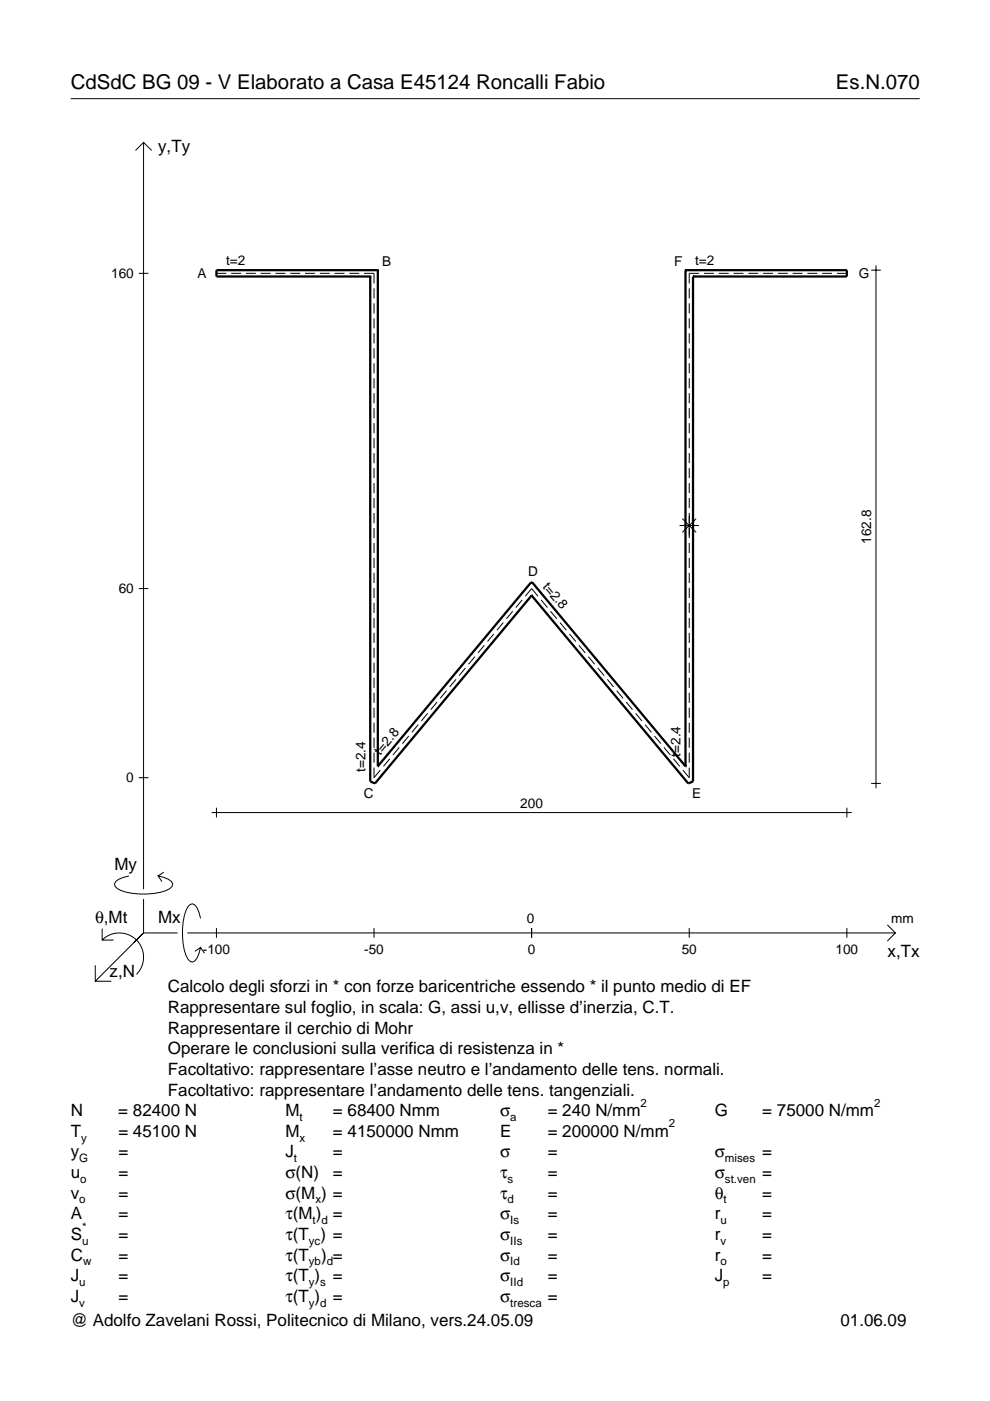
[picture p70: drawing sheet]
<svg xmlns="http://www.w3.org/2000/svg" width="210mm" height="297mm" viewBox="0 0 210 297" stroke-linecap="round" stroke-linejoin="round" font-family="sans-serif">
<defs><g id="words">
<g font-size="4.3">
<text x="15" y="18.9">CdSdC BG 09 - V Elaborato a Casa E45124 Roncalli Fabio</text>
<text x="177.2" y="18.9">Es.N.070</text>
</g>
<g font-size="3.6">
<text x="33.5" y="32.3">y,Ty</text>
<text x="24.3" y="184.4">My</text>
<text x="20.1" y="195.7">θ,Mt</text>
<text x="33.5" y="195.7">Mx</text>
<text x="188.2" y="203">x,Tx</text>
<text x="23.2" y="207.1">z,N</text>
<text x="35.6" y="210.4">Calcolo degli sforzi in * con forze baricentriche essendo * il punto medio di EF</text>
<text x="35.6" y="214.8">Rappresentare sul foglio, in scala: G, assi u,v, ellisse d’inerzia, C.T.</text>
<text x="35.6" y="219.2">Rappresentare il cerchio di Mohr</text>
<text x="35.6" y="223.5">Operare le conclusioni sulla verifica di resistenza in *</text>
<text x="35.6" y="227.9">Facoltativo: rappresentare l’asse neutro e l’andamento delle tens. normali.</text>
<text x="35.6" y="232.3">Facoltativo: rappresentare l’andamento delle tens. tangenziali.</text>
<text x="15" y="236.7">N</text>
<text x="25.1" y="236.7">= 82400 N</text>
<text x="60.5" y="236.7">M</text>
<text x="70.6" y="236.7">= 68400 Nmm</text>
<text x="106" y="236.7">σ</text>
<text x="116.1" y="236.7">= 240 N/mm</text>
<text x="151.5" y="236.7">G</text>
<text x="161.6" y="236.7">= 75000 N/mm</text>
<text x="15" y="241">T</text>
<text x="15" y="245.4">y</text>
<text x="25.1" y="241">= 45100 N</text>
<text x="25.1" y="245.4">=</text>
<text x="60.5" y="245.4">J</text>
<text x="60.5" y="241">M</text>
<text x="70.6" y="241">= 4150000 Nmm</text>
<text x="70.6" y="245.4">=</text>
<text x="106" y="245.4">σ</text>
<text x="106" y="241">E</text>
<text x="116.1" y="245.4">=</text>
<text x="116.1" y="241">= 200000 N/mm</text>
<text x="151.5" y="245.4">σ</text>
<text x="161.6" y="245.4">=</text>
<text x="15" y="249.8">u</text>
<text x="25.1" y="249.8">=</text>
<text x="60.5" y="249.8">σ(N)</text>
<text x="70.6" y="249.8">=</text>
<text x="106" y="249.8">τ</text>
<text x="116.1" y="249.8">=</text>
<text x="151.5" y="249.8">σ</text>
<text x="161.6" y="249.8">=</text>
<text x="15" y="254.2">v</text>
<text x="25.1" y="254.2">=</text>
<text x="60.5" y="254.2">σ(M ) =</text>
<text x="106" y="254.2">τ</text>
<text x="116.1" y="254.2">=</text>
<text x="151.5" y="254.2">θ</text>
<text x="161.6" y="254.2">=</text>
<text x="15" y="258.5">A</text>
<text x="15" y="262.9">S</text>
<text x="25.1" y="258.5">=</text>
<text x="25.1" y="262.9">=</text>
<text x="60.5" y="258.5">τ(M ) =</text>
<text x="60.5" y="262.9">τ(T ) =</text>
<text x="106" y="258.5">σ</text>
<text x="106" y="262.9">σ</text>
<text x="116.1" y="258.5">=</text>
<text x="116.1" y="262.9">=</text>
<text x="151.5" y="258.5">r</text>
<text x="151.5" y="262.9">r</text>
<text x="161.6" y="258.5">=</text>
<text x="161.6" y="262.9">=</text>
<text x="15" y="267.3">C</text>
<text x="25.1" y="267.3">=</text>
<text x="60.5" y="267.3">τ(T</text>
<text x="68.1" y="267.3">) =</text>
<text x="106" y="267.3">σ</text>
<text x="116.1" y="267.3">=</text>
<text x="151.5" y="267.3">r</text>
<text x="161.6" y="267.3">=</text>
<text x="15" y="271.7">J</text>
<text x="25.1" y="271.7">=</text>
<text x="60.5" y="271.7">τ(T )</text>
<text x="70.6" y="271.7">=</text>
<text x="106" y="271.7">σ</text>
<text x="116.1" y="271.7">=</text>
<text x="151.5" y="271.7">J</text>
<text x="161.6" y="271.7">=</text>
<text x="15" y="281.2">@ Adolfo Zavelani Rossi, Politecnico di Milano, vers.24.05.09</text>
<text x="15" y="276">J</text>
<text x="25.1" y="276">=</text>
<text x="60.5" y="276">τ(T )</text>
<text x="70.6" y="276">=</text>
<text x="106" y="276">σ</text>
<text x="116.1" y="276">=</text>
<text x="178.2" y="281.2">01.06.09</text>
</g>
<g font-size="2.9">
<text x="23.6" y="59">160</text>
<text x="41.9" y="58.9">A</text>
<text x="47.9" y="56.3">t=2</text>
<text x="81" y="56.4">B</text>
<text x="142.9" y="56.4">F</text>
<text x="147.4" y="56.3">t=2</text>
<text x="182.1" y="58.9">G</text>
<text x="184.7" y="115.3" transform="rotate(-90 184.7 115.3)">162.8</text>
<text x="25.2" y="125.8">60</text>
<text x="112" y="122">D</text>
<text x="114.9" y="124.4" transform="rotate(50 114.9 124.4)">t=2.8</text>
<text x="80.6" y="160.2" transform="rotate(-50 80.6 160.2)">t=2.8</text>
<text x="144.3" y="160.4" transform="rotate(-90 144.3 160.4)">t=2.4</text>
<text x="26.8" y="165.9">0</text>
<text x="77.5" y="163.6" transform="rotate(-90 77.5 163.6)">t=2.4</text>
<text x="77.2" y="169.2">C</text>
<text x="110.3" y="171.3">200</text>
<text x="146.8" y="169.2">E</text>
<text x="111.7" y="195.7">0</text>
<text x="189" y="195.7">mm</text>
<text x="43" y="202.2">-100</text>
<text x="77.2" y="202.2">-50</text>
<text x="111.9" y="202.2">0</text>
<text x="144.5" y="202.2">50</text>
<text x="177.2" y="202.2">100</text>
</g>
<g font-size="2.4">
<text x="63.5" y="237.7">t</text>
<text x="108.2" y="237.7">a</text>
<text x="135.8" y="234.7">2</text>
<text x="141.8" y="239">2</text>
<text x="185.3" y="234.7">2</text>
<text x="17.2" y="242">y</text>
<text x="63.5" y="242">x</text>
<text x="16.8" y="246.4">G</text>
<text x="17" y="250.8">o</text>
<text x="62.3" y="246.4">t</text>
<text x="107.6" y="250.8">s</text>
<text x="153.7" y="246.4">mises</text>
<text x="153.7" y="250.8">st.ven</text>
<text x="16.8" y="255.2">o</text>
<text x="66.9" y="255.2">x</text>
<text x="107.6" y="255.2">d</text>
<text x="153.4" y="255.2">t</text>
<text x="17.4" y="263.9">u</text>
<text x="17.4" y="260.9">*</text>
<text x="65.5" y="263.9">yc</text>
<text x="66.3" y="259.5">t d</text>
<text x="108.2" y="259.5">Is</text>
<text x="108.2" y="263.9">IIs</text>
<text x="152.7" y="259.5">u</text>
<text x="152.7" y="263.9">v</text>
<text x="17.6" y="268.3">w</text>
<text x="65.5" y="268.3">yb d</text>
<text x="108.2" y="268.3">Id</text>
<text x="152.7" y="268.3">o</text>
<text x="16.8" y="272.7">u</text>
<text x="65.5" y="272.7">y s</text>
<text x="108.2" y="272.7">IId</text>
<text x="153.3" y="272.7">p</text>
<text x="16.8" y="277">v</text>
<text x="65.5" y="277">y d</text>
<text x="108.2" y="277">tresca</text>
</g>
</g></defs>
<g fill="none" stroke="#000" stroke-width=".21">
<path d="M15 20.9h180M28.7 31.9l1.7-1.7 1.8 1.7M30.4 30.2v158.3M29.4 58h2.1M45.9 58h2.1M49 58h2.1M52.1 58h2.1M55.3 58h2.1M58.4 58h2.1M61.5 58h2.1M64.7 58h2.1M67.8 58h2.1"/>
<path d="M70.9 58h2.1M74.1 58h2.1M77.2 58h2.1v2.1M148.2 58h-2.1v2.1M149.3 58h2.1M152.4 58h2.1M155.5 58h2.1M158.7 58h2.1M161.8 58h2.1M164.9 58h2.1M168.1 58h2.1M171.2 58h2.1"/>
<path d="M174.3 58h2.1M177.4 58h2.2M184.7 57.3h2.1M185.7 56.3v110.8M79.3 61.1v2.2M79.3 64.3v2.2M79.3 67.5v2.1M79.3 70.7v2.1M79.3 73.8v2.2M79.3 77v2.2M146.1 61.1v2.2M146.1 64.3v2.2"/>
<path d="M146.1 67.5v2.1M146.1 70.7v2.1M146.1 73.8v2.2M146.1 77v2.2M79.3 80.2v2.1M79.3 83.4v2.1M79.3 86.5v2.2M79.3 89.7v2.2M79.3 92.9v2.1M79.3 96.1v2.1M79.3 99.2v2.2M146.1 80.2v2.1"/>
<path d="M146.1 83.4v2.1M146.1 86.5v2.2M146.1 89.7v2.2M146.1 92.9v2.1M146.1 96.1v2.1M146.1 99.2v2.2M79.3 102.4v2.2M79.3 105.6v2.1M79.3 108.8v2.1M79.3 111.9v2.2M79.3 115.1v2.2M79.3 118.3v2.1"/>
<path d="M144.1 111.4h4.1M144.7 110l2.9 2.9M146.1 102.4v2.2M146.1 105.6v2.1M146.1 108.8v5.3M146.1 115.1v2.2M146.1 118.3v2.1M147.6 110l-2.9 2.9M29.4 124.8h2.1M79.3 121.5v2.1M79.3 124.6v2.2M79.3 127.8v2.2"/>
<path d="M79.3 131v2.1M79.3 134.2v2.1M79.3 137.3v2.2M100.7 139.2l-1.4 1.6M102.7 136.8l-1.4 1.6M104.7 134.4l-1.3 1.6M106.7 132l-1.3 1.6M108.7 129.6l-1.3 1.6M110.7 127.2l-1.3 1.6M111.4 126.4l1.3-1.6 1.4 1.6M114.7 127.2l1.4 1.6M116.7 129.6l1.4 1.6"/>
<path d="M118.7 132l1.4 1.6M120.7 134.4l1.4 1.6M122.7 136.8l1.4 1.6M124.7 139.2l1.4 1.6M146.1 121.5v2.1M146.1 124.6v2.2M146.1 127.8v2.2M146.1 131v2.1M146.1 134.2v2.1M146.1 137.3v2.2M79.3 140.5v2.2M79.3 143.7v2.1"/>
<path d="M79.3 146.9v2.1M79.3 150v2.2M79.3 153.2v2.2M79.3 156.4v2.1M79.3 159.6v2.1M84.7 158.5l-1.4 1.6M86.7 156.1l-1.4 1.6M88.7 153.7l-1.4 1.6M90.7 151.3l-1.4 1.6M92.7 148.8l-1.4 1.7M94.7 146.4l-1.4 1.7M96.7 144l-1.4 1.6"/>
<path d="M98.7 141.6l-1.4 1.6M126.7 141.6l1.4 1.6M128.8 144l1.3 1.6M130.8 146.4l1.3 1.7M132.8 148.8l1.3 1.7M134.8 151.3l1.3 1.6M136.8 153.7l1.3 1.6M138.8 156.1l1.3 1.6M140.8 158.5l1.3 1.6M146.1 140.5v2.2M146.1 143.7v2.1M146.1 146.9v2.1"/>
<path d="M146.1 150v2.2M146.1 153.2v2.2M146.1 156.4v2.1M146.1 159.6v2.1M29.4 164.9h2.1M44.9 172.3h135.7M45.9 171.3v2M79.3 162.7v2.2l1.3-1.6M82.6 160.9l-1.3 1.6M142.8 160.9l1.3 1.6M146.1 162.7v2.2l-1.3-1.6M179.6 171.3v2"/>
<path d="M184.7 166.1h2.1M21.7 199.3a5.1 5.1 0 0 1 7.2 0 5.1 5.1 0 0 1 0 7.3M21.7 196.9v2.4h2.4M27.3 185.7a3.6 3.6 0 0 0-3 1.7l.1 .5a5.6 5.6 0 0 0 3.8 1.5 13.4 13.4 0 0 0 7.8-1l.5-.5 .1-.5a3.6 3.6 0 0 0-3.1-1.7l.8 1.2M30.4 190.6v7.2M30.4 197.8l-10.2 10.2M30.4 197.8h7.2M34.7 184.9l-1.2 .8M39.7 197.8h150.1M42.5 194.7a3.6 3.6 0 0 0-1.7-3.1l-.5 .2a5.7 5.7 0 0 0-1.5 3.7 13.3 13.3 0 0 0 1 7.9l.5 .5 .5 .1a3.6 3.6 0 0 0 1.7-3.1l-1.2 .8M45.9 196.8v2M79.3 196.8v2"/>
<path d="M112.7 196.8v2M146.1 196.8v2M179.6 196.8v2M188.1 196.1l1.7 1.7-1.7 1.7M20.2 204.7v3.3h3.4M42.5 200.9l.8 1.2"/>
</g>
<g fill="none" stroke="#000" stroke-width=".48">
<path d="M78.5 58.6h.1M78.5 58.6v107.1l1 .4 33.2-39.8M80.1 57.3h.1M80.1 57.3h-34.2v1.3h32.6M80.1 57.3v105.2M145.3 57.3h.1M145.3 57.3h34.3v1.3h-32.7M145.3 57.3v105.2M146.9 58.6h.1M146.9 58.6v107.1l-1 .4-33.2-39.8M112.7 126.3h.1M80.1 162.5h.1"/>
<path d="M80.1 162.5l32.5-39h.2l32.5 39M145.3 162.5h.1"/>
</g>
<use href="#words"/>
</svg>
